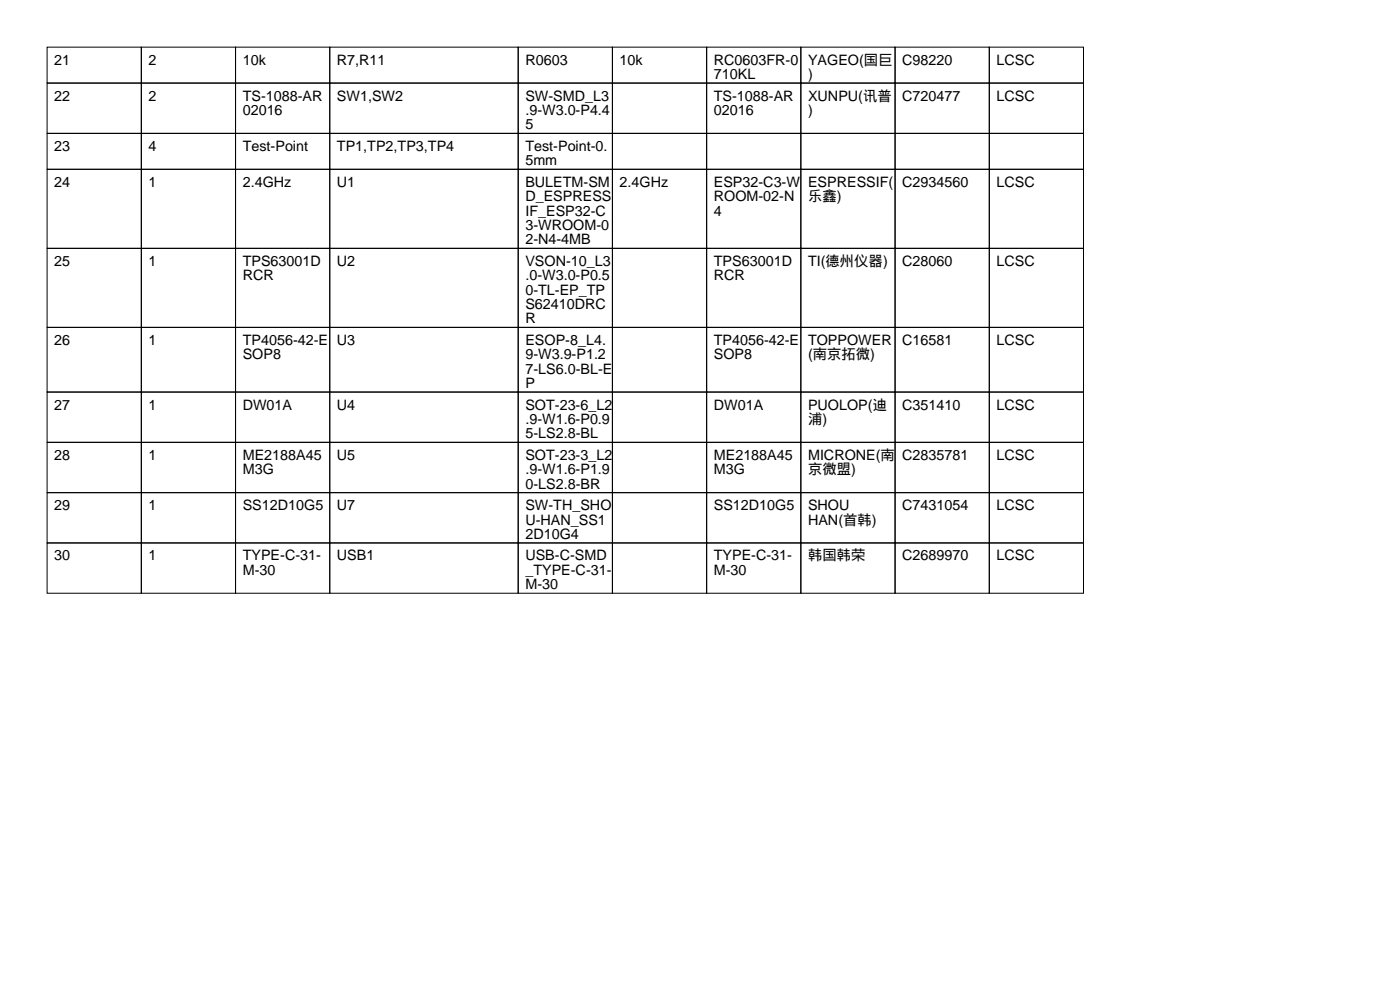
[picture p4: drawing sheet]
<svg xmlns="http://www.w3.org/2000/svg" width="297mm" height="210mm" viewBox="0 0 297 210" stroke-linecap="round" stroke-linejoin="round" font-family="sans-serif">
<defs><g id="words">
<g font-size="3">
<text x="11.5" y="13.7">21</text>
<text x="31.5" y="13.7">2</text>
<text x="51.5" y="13.7">10k</text>
<text x="71.5" y="13.7">R7,R11</text>
<text x="111.5" y="13.7">R0603</text>
<text x="131.5" y="13.7">10k</text>
<text x="151.5" y="13.7">RC0603FR-0</text>
<text x="151.5" y="16.8">710KL</text>
<text x="171.5" y="13.7">YAGEO(国巨</text>
<text x="171.5" y="16.8">)</text>
<text x="191.5" y="13.7">C98220</text>
<text x="211.5" y="13.7">LCSC</text>
<text x="11.5" y="21.3">22</text>
<text x="31.5" y="21.3">2</text>
<text x="51.5" y="21.3">TS-1088-AR</text>
<text x="71.5" y="21.3">SW1,SW2</text>
<text x="111.5" y="21.3">SW-SMD_L3</text>
<text x="151.5" y="21.3">TS-1088-AR</text>
<text x="171.5" y="21.3">XUNPU(讯普</text>
<text x="191.5" y="21.3">C720477</text>
<text x="211.5" y="21.3">LCSC</text>
<text x="51.5" y="24.4">02016</text>
<text x="111.5" y="24.4">.9-W3.0-P4.4</text>
<text x="111.5" y="27.4">5</text>
<text x="151.5" y="24.4">02016</text>
<text x="171.5" y="24.4">)</text>
<text x="11.5" y="32">23</text>
<text x="31.5" y="32">4</text>
<text x="51.5" y="32">Test-Point</text>
<text x="71.5" y="32">TP1,TP2,TP3,TP4</text>
<text x="111.5" y="32">Test-Point-0.</text>
<text x="111.5" y="35.1">5mm</text>
<text x="11.5" y="39.6">24</text>
<text x="31.5" y="39.6">1</text>
<text x="51.5" y="39.6">2.4GHz</text>
<text x="71.5" y="39.6">U1</text>
<text x="111.5" y="39.6">BULETM-SM</text>
<text x="131.5" y="39.6">2.4GHz</text>
<text x="151.5" y="39.6">ESP32-C3-W</text>
<text x="171.5" y="39.6">ESPRESSIF(</text>
<text x="191.5" y="39.6">C2934560</text>
<text x="211.5" y="39.6">LCSC</text>
<text x="111.5" y="42.7">D_ESPRESS</text>
<text x="111.5" y="45.7">IF_ESP32-C</text>
<text x="151.5" y="42.7">ROOM-02-N</text>
<text x="151.5" y="45.7">4</text>
<text x="171.5" y="42.7">乐鑫)</text>
<text x="111.5" y="48.8">3-WROOM-0</text>
<text x="111.5" y="51.8">2-N4-4MB</text>
<text x="11.5" y="56.4">25</text>
<text x="31.5" y="56.4">1</text>
<text x="51.5" y="56.4">TPS63001D</text>
<text x="51.5" y="59.4">RCR</text>
<text x="71.5" y="56.4">U2</text>
<text x="111.5" y="56.4">VSON-10_L3</text>
<text x="111.5" y="59.4">.0-W3.0-P0.5</text>
<text x="151.5" y="56.4">TPS63001D</text>
<text x="151.5" y="59.4">RCR</text>
<text x="171.5" y="56.4">TI(德州仪器)</text>
<text x="191.5" y="56.4">C28060</text>
<text x="211.5" y="56.4">LCSC</text>
<text x="111.5" y="62.5">0-TL-EP_TP</text>
<text x="111.5" y="65.5">S62410DRC</text>
<text x="111.5" y="68.6">R</text>
<text x="11.5" y="73.2">26</text>
<text x="31.5" y="73.2">1</text>
<text x="51.5" y="73.2">TP4056-42-E</text>
<text x="51.5" y="76.2">SOP8</text>
<text x="71.5" y="73.2">U3</text>
<text x="111.5" y="73.2">ESOP-8_L4.</text>
<text x="111.5" y="76.2">9-W3.9-P1.2</text>
<text x="151.5" y="73.2">TP4056-42-E</text>
<text x="151.5" y="76.2">SOP8</text>
<text x="171.5" y="73.2">TOPPOWER</text>
<text x="171.5" y="76.2">(南京拓微)</text>
<text x="191.5" y="73.2">C16581</text>
<text x="211.5" y="73.2">LCSC</text>
<text x="111.5" y="79.3">7-LS6.0-BL-E</text>
<text x="111.5" y="82.3">P</text>
<text x="11.5" y="86.9">27</text>
<text x="31.5" y="86.9">1</text>
<text x="51.5" y="86.9">DW01A</text>
<text x="71.5" y="86.9">U4</text>
<text x="111.5" y="86.9">SOT-23-6_L2</text>
<text x="111.5" y="89.9">.9-W1.6-P0.9</text>
<text x="151.5" y="86.9">DW01A</text>
<text x="171.5" y="86.9">PUOLOP(迪</text>
<text x="171.5" y="89.9">浦)</text>
<text x="191.5" y="86.9">C351410</text>
<text x="211.5" y="86.9">LCSC</text>
<text x="111.5" y="93">5-LS2.8-BL</text>
<text x="11.5" y="97.5">28</text>
<text x="31.5" y="97.5">1</text>
<text x="51.5" y="97.5">ME2188A45</text>
<text x="51.5" y="100.6">M3G</text>
<text x="71.5" y="97.5">U5</text>
<text x="111.5" y="97.5">SOT-23-3_L2</text>
<text x="111.5" y="100.6">.9-W1.6-P1.9</text>
<text x="151.5" y="97.5">ME2188A45</text>
<text x="151.5" y="100.6">M3G</text>
<text x="171.5" y="97.5">MICRONE(南</text>
<text x="171.5" y="100.6">京微盟)</text>
<text x="191.5" y="97.5">C2835781</text>
<text x="211.5" y="97.5">LCSC</text>
<text x="111.5" y="103.6">0-LS2.8-BR</text>
<text x="11.5" y="108.2">29</text>
<text x="31.5" y="108.2">1</text>
<text x="51.5" y="108.2">SS12D10G5</text>
<text x="71.5" y="108.2">U7</text>
<text x="111.5" y="108.2">SW-TH_SHO</text>
<text x="111.5" y="111.3">U-HAN_SS1</text>
<text x="151.5" y="108.2">SS12D10G5</text>
<text x="171.5" y="108.2">SHOU</text>
<text x="171.5" y="111.3">HAN(首韩)</text>
<text x="191.5" y="108.2">C7431054</text>
<text x="211.5" y="108.2">LCSC</text>
<text x="11.5" y="118.9">30</text>
<text x="31.5" y="118.9">1</text>
<text x="51.5" y="118.9">TYPE-C-31-</text>
<text x="71.5" y="118.9">USB1</text>
<text x="111.5" y="114.3">2D10G4</text>
<text x="111.5" y="118.9">USB-C-SMD</text>
<text x="151.5" y="118.9">TYPE-C-31-</text>
<text x="171.5" y="118.9">韩国韩荣</text>
<text x="191.5" y="118.9">C2689970</text>
<text x="211.5" y="118.9">LCSC</text>
<text x="51.5" y="121.9">M-30</text>
<text x="111.5" y="121.9">_TYPE-C-31-</text>
<text x="111.5" y="125">M-30</text>
<text x="151.5" y="121.9">M-30</text>
</g>
</g></defs>
<g fill="none" stroke="#000" stroke-width=".21">
<path d="M10 10h20v7.6h-20zM10 17.6h20v10.7h-20zM30 10h20v7.6h-20zM30 17.6h20v10.7h-20zM50 10h20v7.6h-20zM50 17.6h20v10.7h-20zM70 10h40v7.6h-40zM70 17.6h40v10.7h-40zM110 10h20v7.6h-20zM110 17.6h20v10.7h-20zM130 10h20v7.6h-20zM130 17.6h20v10.7h-20z"/>
<path d="M150 10h20v7.6h-20zM150 17.6h20v10.7h-20zM170 10h20v7.6h-20zM170 17.6h20v10.7h-20zM190 10h20v7.6h-20zM190 17.6h20v10.7h-20zM210 10h20v7.6h-20zM210 17.6h20v10.7h-20zM10 28.3h20v7.6h-20zM10 35.9h20v16.8h-20zM30 28.3h20v7.6h-20zM30 35.9h20v16.8h-20z"/>
<path d="M50 28.3h20v7.6h-20zM50 35.9h20v16.8h-20zM70 28.3h40v7.6h-40zM70 35.9h40v16.8h-40zM110 28.3h20v7.6h-20zM110 35.9h20v16.8h-20zM130 28.3h20v7.6h-20zM130 35.9h20v16.8h-20zM150 28.3h20v7.6h-20zM150 35.9h20v16.8h-20zM170 28.3h20v7.6h-20zM170 35.9h20v16.8h-20z"/>
<path d="M190 28.3h20v7.6h-20zM190 35.9h20v16.8h-20zM210 28.3h20v7.6h-20zM210 35.9h20v16.8h-20zM10 52.7h20v16.7h-20zM30 52.7h20v16.7h-20zM50 52.7h20v16.7h-20zM70 52.7h40v16.7h-40zM110 52.7h20v16.7h-20zM130 52.7h20v16.7h-20zM150 52.7h20v16.7h-20zM170 52.7h20v16.7h-20z"/>
<path d="M190 52.7h20v16.7h-20zM210 52.7h20v16.7h-20zM10 69.4h20v13.8h-20zM30 69.4h20v13.8h-20zM50 69.4h20v13.8h-20zM70 69.4h40v13.8h-40zM110 69.4h20v13.8h-20zM130 69.4h20v13.8h-20zM150 69.4h20v13.8h-20zM170 69.4h20v13.8h-20zM190 69.4h20v13.8h-20zM210 69.4h20v13.8h-20z"/>
<path d="M10 83.2h20v10.6h-20zM10 93.8h20v10.7h-20zM30 83.2h20v10.6h-20zM30 93.8h20v10.7h-20zM50 83.2h20v10.6h-20zM50 93.8h20v10.7h-20zM70 83.2h40v10.6h-40zM70 93.8h40v10.7h-40zM110 83.2h20v10.6h-20zM110 93.8h20v10.7h-20zM130 83.2h20v10.6h-20zM130 93.8h20v10.7h-20z"/>
<path d="M150 83.2h20v10.6h-20zM150 93.8h20v10.7h-20zM170 83.2h20v10.6h-20zM170 93.8h20v10.7h-20zM190 83.2h20v10.6h-20zM190 93.8h20v10.7h-20zM210 83.2h20v10.6h-20zM210 93.8h20v10.7h-20zM10 104.5h20v10.7h-20zM10 115.2h20v10.6h-20zM30 104.5h20v10.7h-20zM30 115.2h20v10.6h-20z"/>
<path d="M50 104.5h20v10.7h-20zM50 115.2h20v10.6h-20zM70 104.5h40v10.7h-40zM70 115.2h40v10.6h-40zM110 104.5h20v10.7h-20zM110 115.2h20v10.6h-20zM130 104.5h20v10.7h-20zM130 115.2h20v10.6h-20zM150 104.5h20v10.7h-20zM150 115.2h20v10.6h-20zM170 104.5h20v10.7h-20zM170 115.2h20v10.6h-20z"/>
<path d="M190 104.5h20v10.7h-20zM190 115.2h20v10.6h-20zM210 104.5h20v10.7h-20zM210 115.2h20v10.6h-20z"/>
</g>
<use href="#words"/>
</svg>
